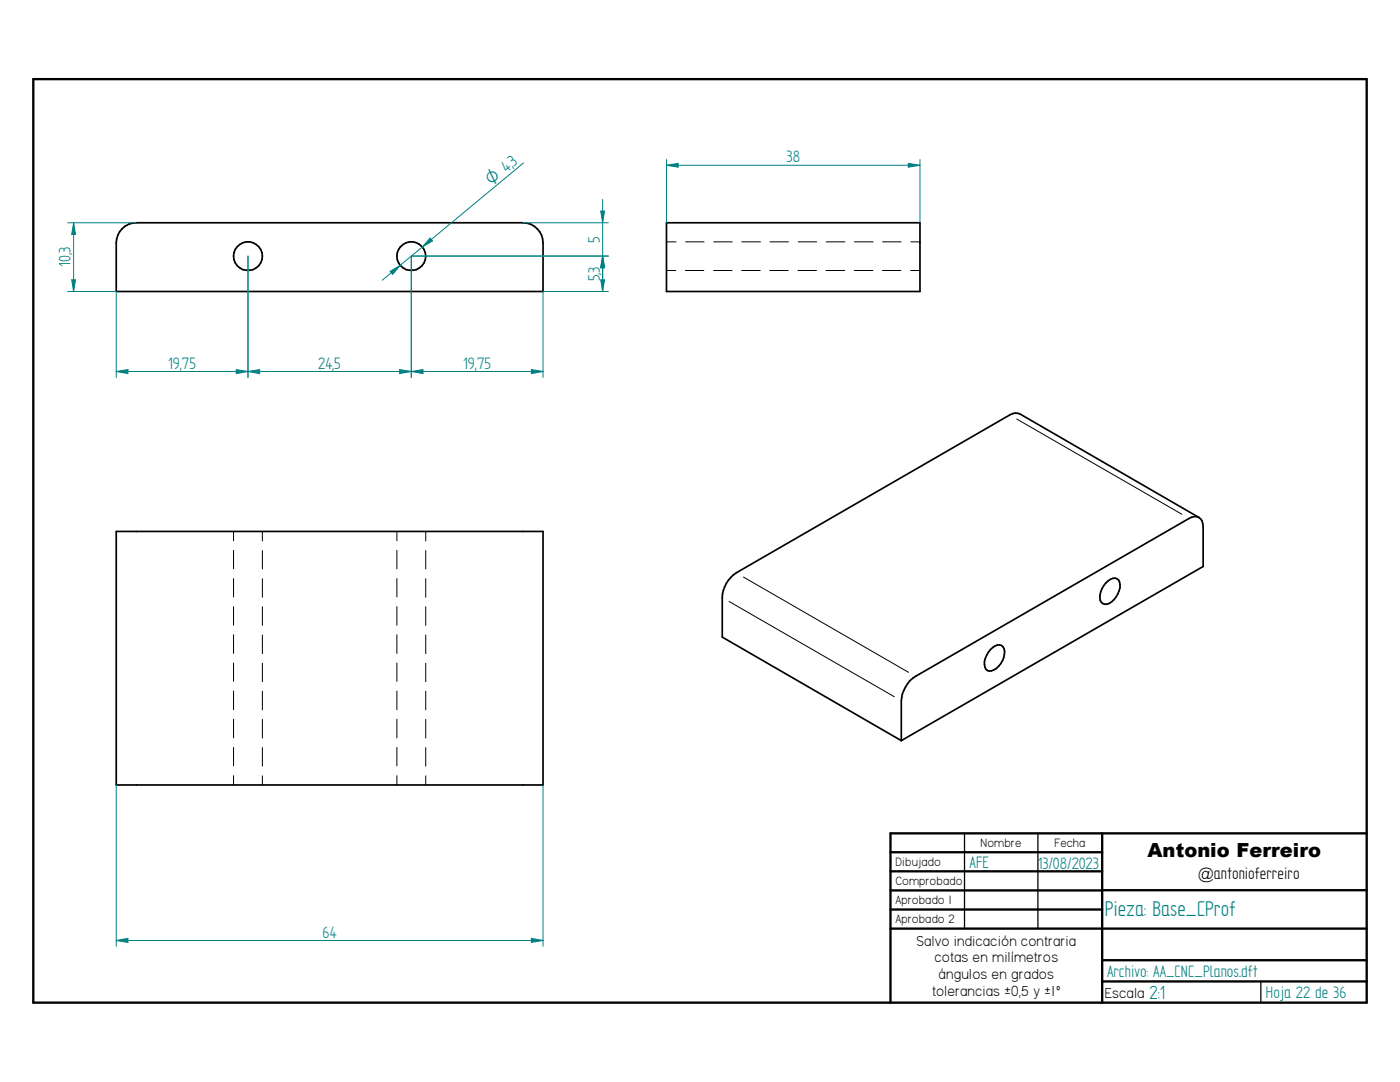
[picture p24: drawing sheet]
<svg xmlns="http://www.w3.org/2000/svg" width="279mm" height="216mm" viewBox="0 0 279 216" stroke-linecap="round" stroke-linejoin="round" font-family="sans-serif">
<defs><g id="words">
<text font-size="4.8" fill="#008080" x="220.5" y="182.8">Pieza: Base_CProf</text>
<text font-size="4.3" fill="#008080" x="229.4" y="199.3">2:1</text>
<text font-size="3.9" x="229" y="171">Antonio Ferreiro</text>
<g font-size="3.7" fill="#008080">
<text x="102.6" y="33.4" transform="rotate(-40 102.6 33.4)">3</text>
<text x="157" y="32.4">38</text>
<text x="14.1" y="53.3" transform="rotate(-90 14.1 53.3)">10,3</text>
<text x="119.7" y="48.4" transform="rotate(-90 119.7 48.4)">5</text>
<text x="119.7" y="56.1" transform="rotate(-90 119.7 56.1)">5,3</text>
<text x="33.5" y="73.6">19,75</text>
<text x="63.5" y="73.6">24,5</text>
<text x="92.4" y="73.6">19,75</text>
<text x="193.5" y="173.1">AFE</text>
<text x="207.1" y="173.4">1</text>
<text x="208.1" y="173.4">3/08/2023</text>
<text x="64.4" y="187.1">64</text>
<text x="220.9" y="194.9">Archivo: AA_CNC_Planos.dft</text>
<text x="252.6" y="199.1">Hoja 22 de 36</text>
</g>
<text font-size="3.7" x="239.1" y="175.4">@antonioferreiro</text>
<text font-size="3.6" fill="#008080" x="98.1" y="37" transform="rotate(-40 98.1 37)">O 4,</text>
<g font-size="3.3">
<text x="182.9" y="188.7">Salvo indicación contraria</text>
<text x="186.5" y="192">cotas en milímetros</text>
<text x="187.3" y="195.4">ángulos en grados</text>
<text x="186" y="198.7">tolerancias ±0,5 y ±1º</text>
<text x="220.5" y="199.2">Escala</text>
</g>
<g font-size="2.7">
<text x="178.7" y="172.8">Dibujado</text>
<text x="195.7" y="169">Nombre</text>
<text x="210.4" y="169">Fecha</text>
<text x="178.7" y="176.6">Comprobado</text>
<text x="178.7" y="180.4">Aprobado 1</text>
<text x="178.7" y="184.2">Aprobado 2</text>
</g>
</g></defs>
<path d="M6.6 15.8h266.2v184.3h-266.2zM177.7 170.1h42.3M177.7 173.9h42.3M177.7 177.7h42.3M220 166.3v33.8M220 177.6h52.8M272.8 166.3h-95.1v33.8M177.7 181.5h42.3M177.7 185.3h95.1M220 191.6h52.8M220 195.8h52.8" fill="none" stroke="#000" stroke-width=".47"/>
<path d="M192.5 166.3v19M207.1 166.3v19M251.6 195.8v4.3" fill="none" stroke="#000" stroke-width=".25"/>
<g fill="none" stroke="#000" stroke-width=".34">
<path d="M24.4 45.6a3.9 3.9 0 0 1 2.8-1.2h77.2a4 4 0 0 1 4 4v9.8h-85.2v-9.8a4.2 4.2 0 0 1 1.2-2.8zM133 44.4h50.6v13.8h-50.6zM23.2 106h85.2v50.6h-85.2zM220.7 116.3a2.13 2.13 0 0 1 2.2-.8 2.36 2.36 0 0 1 .2 3 3.2 3.2 0 0 1-2.6 2.1 1.34 1.34 0 0 1-1-1.9 4.6 4.6 0 0 1 1.2-2.4zM239.3 103.3a1.98 1.98 0 0 1 .8 1.8v7.9l-60.2 34.8M239.3 103.3l-35.8-20.7a2.08 2.08 0 0 0-2 .2l-54.6 31.5a6.2 6.2 0 0 0-2.8 4.9v7.9l35.8 20.7M239.3 103.3a1.99 1.99 0 0 0-2 .2l-54.6 31.5a6.4 6.4 0 0 0-2.8 4.8v8M197.7 129.6a2.13 2.13 0 0 1 2.2-.8 2.33 2.33 0 0 1 .2 3 3.1 3.1 0 0 1-2.7 2.1 1.72 1.72 0 0 1-.8-2.5z"/>
<circle cx="49.5" cy="51.1" r="2.86"/>
<circle cx="82.1" cy="51.1" r="2.87"/>
</g>
<g fill="none" stroke="#000" stroke-width=".2">
<path d="M133 48.3h1.9M133 54h1.9M136.8 54h3.7M136.8 48.3h3.7M142.4 54h3.7M142.5 48.3h3.6M148 54h3.7M148 48.3h3.8M153.6 54h3.7M153.7 48.3h3.7M159.3 54h3.6M159.3 48.3h3.7"/>
<path d="M164.8 54h3.8M164.9 48.3h3.7M170.5 54h3.7M170.5 48.3h3.7M176.1 54h3.7M176.1 48.3h3.7M181.7 54h1.9M181.8 48.3h1.8M202.9 83.6l33 19M46.6 106v1.9M46.6 109.8v3.7M46.6 115.4v3.7"/>
<path d="M52.4 106v1.9M52.4 109.9v3.6M52.4 115.5v3.7M79.2 106v1.9M79.2 109.8v3.7M79.2 115.4v3.7M85 106v1.9M85 109.9v3.6M85 115.5v3.7M148.4 115.1l32.9 19.1M46.6 121v3.8M46.6 126.7v3.7"/>
<path d="M46.6 132.3v3.7M46.6 137.9v3.7M52.4 121.1v3.7M52.4 126.7v3.7M52.4 132.3v3.7M52.4 137.9v3.7M79.2 121v3.8M79.2 126.7v3.7M79.2 132.3v3.7M79.2 137.9v3.7M85 121.1v3.7M85 126.7v3.7"/>
<path d="M85 132.3v3.7M85 137.9v3.7M145.5 120l33 19M46.6 143.5v3.7M46.6 149.1v3.7M46.6 154.8v1.8M52.4 143.6v3.7M52.4 149.2v3.7M52.4 154.8v1.8M79.2 143.5v3.7M79.2 149.1v3.7M79.2 154.8v1.8"/>
<path d="M85 143.6v3.7M85 149.2v3.7M85 154.8v1.8"/>
</g>
<path d="M23.2 156.6v32.2M108.4 156.6v32.2M23.2 187.7l2.3-.5v.8z" fill="none" stroke="#008080" stroke-width=".2"/>
<path d="M23.2 187.7l2.3-.5v.8z" fill="#008080"/>
<path d="M106 187.2l2.4 .5-2.4 .3z" fill="none" stroke="#008080" stroke-width=".2"/>
<path d="M106 187.2l2.4 .5-2.4 .3z" fill="#008080"/>
<path d="M13.5 58.2h9.7M13.5 44.4h13.7M14.3 55.8h.8l-.4 2.4zM23.2 187.7h85.2" fill="none" stroke="#008080" stroke-width=".2"/>
<path d="M14.3 55.8h.8l-.4 2.4z" fill="#008080"/>
<path d="M14.7 44.4l.4 2.4h-.8z" fill="none" stroke="#008080" stroke-width=".2"/>
<path d="M14.7 44.4l.4 2.4h-.8z" fill="#008080"/>
<path d="M104.5 32.5l-28.2 23.4M14.7 44.4v13.8M77.9 54.1l2-1.1-1.5 1.7z" fill="none" stroke="#008080" stroke-width=".2"/>
<path d="M77.9 54.1l2-1.1-1.5 1.7z" fill="#008080"/>
<path d="M85.9 47.5l.4 .6-2 1.2z" fill="none" stroke="#008080" stroke-width=".2"/>
<path d="M85.9 47.5l.4 .6-2 1.2z" fill="#008080"/>
<path d="M82.1 51.1v24.2M108.4 58.2v17.1M106 73.7l2.4 .4-2.4 .4z" fill="none" stroke="#008080" stroke-width=".2"/>
<path d="M106 73.7l2.4 .4-2.4 .4z" fill="#008080"/>
<path d="M82.1 74.1l2.3-.4v.8z" fill="none" stroke="#008080" stroke-width=".2"/>
<path d="M82.1 74.1l2.3-.4v.8z" fill="#008080"/>
<path d="M49.5 51.1v24.2M82.1 51.1v24.2M79.8 73.7l2.3 .4-2.3 .4zM82.1 74.1h26.3" fill="none" stroke="#008080" stroke-width=".2"/>
<path d="M79.8 73.7l2.3 .4-2.3 .4z" fill="#008080"/>
<path d="M49.5 74.1l2.3-.4v.8z" fill="none" stroke="#008080" stroke-width=".2"/>
<path d="M49.5 74.1l2.3-.4v.8z" fill="#008080"/>
<path d="M23.2 58.2v17.1M49.5 51.1v24.2M47.2 73.7l2.3 .4-2.3 .4zM49.5 74.1h32.6" fill="none" stroke="#008080" stroke-width=".2"/>
<path d="M47.2 73.7l2.3 .4-2.3 .4z" fill="#008080"/>
<path d="M23.2 74.1l2.3-.4v.8z" fill="none" stroke="#008080" stroke-width=".2"/>
<path d="M23.2 74.1l2.3-.4v.8z" fill="#008080"/>
<path d="M133 31.8v12.6M133 33l2.3-.4v.8zM183.6 31.8v12.6M23.2 74.1h26.3" fill="none" stroke="#008080" stroke-width=".2"/>
<path d="M133 33l2.3-.4v.8z" fill="#008080"/>
<path d="M181.3 32.6l2.3 .4-2.3 .4z" fill="none" stroke="#008080" stroke-width=".2"/>
<path d="M181.3 32.6l2.3 .4-2.3 .4z" fill="#008080"/>
<path d="M133 33h50.6M82.1 51.1h39.3M108.4 58.2h13M119.9 55.8h.7l-.3 2.4z" fill="none" stroke="#008080" stroke-width=".2"/>
<path d="M119.9 55.8h.7l-.3 2.4z" fill="#008080"/>
<path d="M120.3 51.1l.3 2.3h-.7z" fill="none" stroke="#008080" stroke-width=".2"/>
<path d="M120.3 51.1l.3 2.3h-.7z" fill="#008080"/>
<path d="M82.1 51.1h39.3M104.4 44.4h17M120.3 51.1v7.1M120.3 51.1l.3 2.3h-.7z" fill="none" stroke="#008080" stroke-width=".2"/>
<path d="M120.3 51.1l.3 2.3h-.7z" fill="#008080"/>
<path d="M119.9 42.1h.7l-.3 2.3z" fill="none" stroke="#008080" stroke-width=".2"/>
<path d="M119.9 42.1h.7l-.3 2.3z" fill="#008080"/>
<path d="M120.3 39.8v16" fill="none" stroke="#008080" stroke-width=".2"/>
<use href="#words"/>
</svg>
